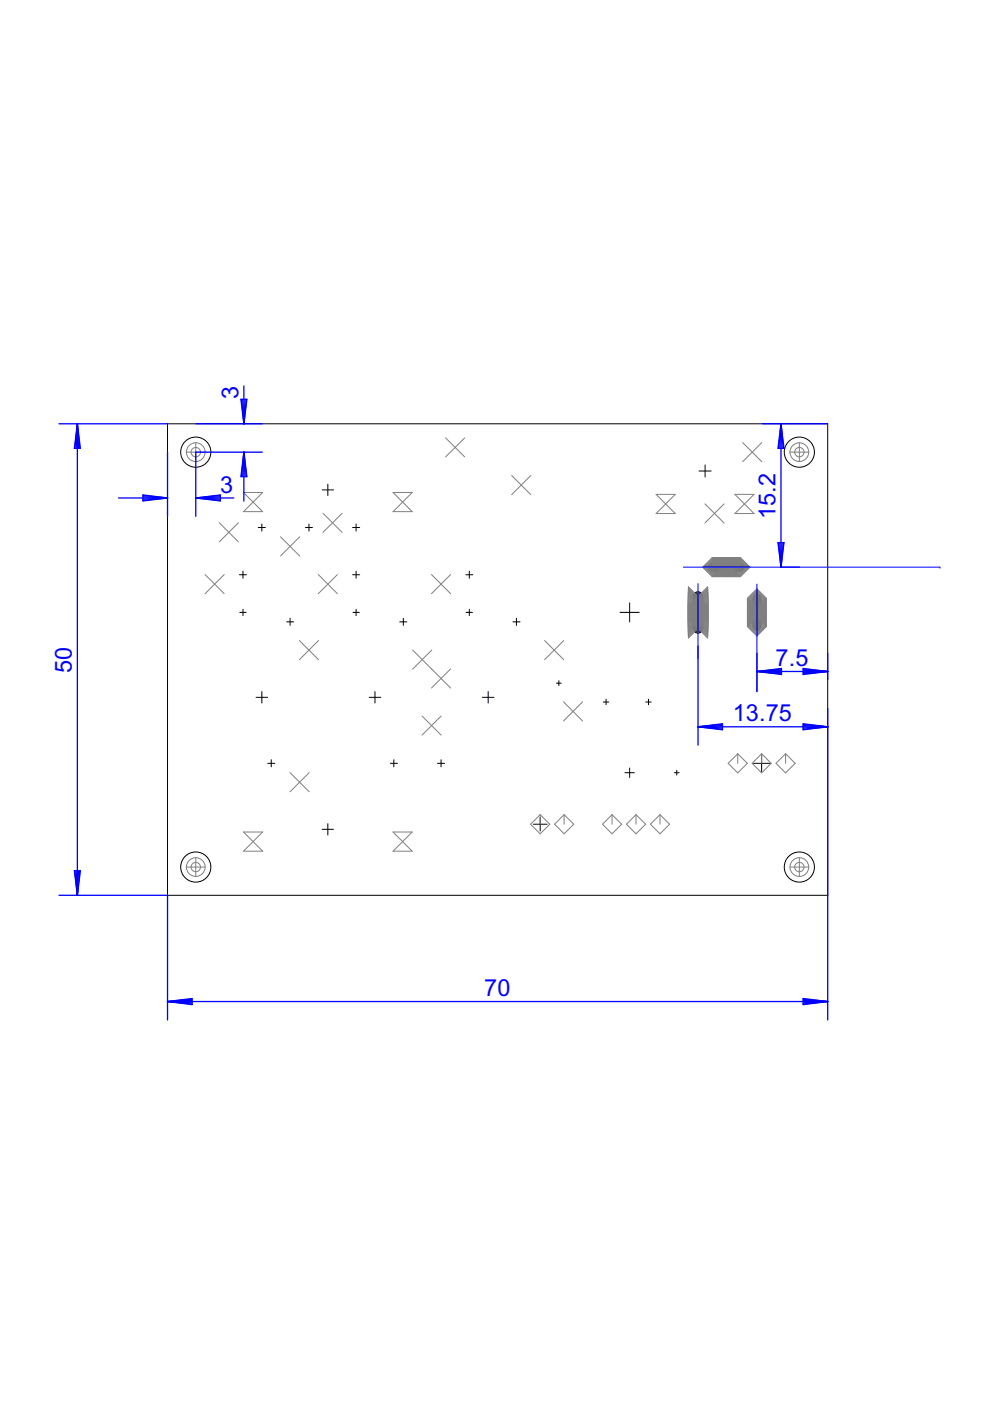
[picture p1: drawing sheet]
<svg xmlns="http://www.w3.org/2000/svg" width="210mm" height="297mm" viewBox="0 0 210 297" stroke-linecap="round" stroke-linejoin="round" font-family="sans-serif">
<defs><g id="words">
<g font-size="5.6" fill="#00f">
<text x="50.6" y="84.7" transform="rotate(-90 50.6 84.7)">3</text>
<text x="46.7" y="104.4">3</text>
<text x="164.4" y="110" transform="rotate(-90 164.4 110)">15.2</text>
<text x="15.3" y="142.7" transform="rotate(-90 15.3 142.7)">50</text>
<text x="164.4" y="141.2">7.5</text>
<text x="155.4" y="152.9">13.75</text>
<text x="102.7" y="211.2">70</text>
</g>
</g></defs>
<g fill="none" stroke="#000" stroke-width=".21">
<path d="M35.5 89.9h140v99.9h-140zM148.2 99.9h2.6M149.5 98.6v2.5M54.8 111.8h1.5M55.5 111.1v1.5M64.8 111.8h1.5M65.5 111.1v1.5M68.3 103.9h2.4M69.5 102.7v2.4M74.8 111.8h1.5M75.5 111.1v1.5M50.8 121.9h1.5"/>
<path d="M50.8 129.8h1.4M51.5 121.1v1.5M51.5 129.2v1.3M60.8 131.8h1.5M61.5 131.1v1.5M74.8 121.9h1.5M74.8 129.8h1.4M75.5 121.1v1.5M75.5 129.2v1.3M84.8 131.8h1.5M85.5 131.1v1.5M98.8 121.9h1.4"/>
<path d="M98.8 129.8h1.4M99.5 121.1v1.5M99.5 129.2v1.3M108.8 131.8h1.5M109.5 131.1v1.5M131.5 129.8h4M133.5 127.8v4.1M158.5 129.8h4M160.5 127.8v4.1M54.3 147.8h2.4M55.5 146.6v2.5M78.3 147.8h2.4"/>
<path d="M79.5 146.6v2.5M102.3 147.8h2.4M103.5 146.6v2.5M118 144.8h1M118.5 144.3v1.1M127.9 148.8h1.2M128.5 148.3v1.1M136.9 148.8h1.2M137.5 148.3v1.1M56.8 161.8h1.5M57.5 161.1v1.5M68.3 175.8h2.4"/>
<path d="M69.5 174.6v2.4M82.8 161.8h1.5M83.5 161.1v1.5M92.8 161.8h1.5M93.5 161.1v1.5M113.1 174.8h2.9M114.5 173.3v2.9M132.5 163.8h2M133.5 162.8v2M143 163.8h1M143.5 163.3v1M159.7 161.8h3.5"/>
<path d="M161.5 160.1v3.5"/>
<circle cx="41.5" cy="95.9" r="3.2"/>
<circle cx="169.5" cy="95.9" r="3.2"/>
<circle cx="148" cy="132.2" r=".99"/>
<circle cx="148" cy="130.6" r=".99"/>
<circle cx="148" cy="127.7" r=".99"/>
<circle cx="148" cy="130.2" r=".99"/>
<circle cx="148" cy="128.8" r=".99"/>
<circle cx="148" cy="127" r=".99"/>
<circle cx="148" cy="132.4" r=".99"/>
<circle cx="148" cy="128.2" r=".99"/>
<circle cx="148" cy="130.5" r=".99"/>
<circle cx="148" cy="129.1" r=".99"/>
<circle cx="148" cy="128" r=".99"/>
<circle cx="148" cy="130" r=".99"/>
<circle cx="148" cy="132.8" r=".99"/>
<circle cx="148" cy="129.6" r=".99"/>
<circle cx="148" cy="128.7" r=".99"/>
<circle cx="148" cy="127.4" r=".99"/>
<circle cx="148" cy="127.3" r=".99"/>
<circle cx="148" cy="126.4" r=".99"/>
<circle cx="148" cy="130.9" r=".99"/>
<circle cx="148" cy="132" r=".99"/>
<circle cx="148" cy="131" r=".99"/>
<circle cx="148" cy="129.5" r=".99"/>
<circle cx="148" cy="131.3" r=".99"/>
<circle cx="148" cy="131.6" r=".99"/>
<circle cx="148" cy="126.6" r=".99"/>
<circle cx="148" cy="129.8" r=".99"/>
<circle cx="148" cy="132.7" r=".99"/>
<circle cx="148" cy="129.2" r=".99"/>
<circle cx="148" cy="128.4" r=".99"/>
<circle cx="148" cy="127.8" r=".99"/>
<circle cx="148" cy="126.9" r=".99"/>
<circle cx="148" cy="133.2" r=".99"/>
<circle cx="148" cy="131.4" r=".99"/>
<circle cx="148" cy="131.8" r=".99"/>
<circle cx="148" cy="133.1" r=".99"/>
<circle cx="151" cy="120.2" r=".8"/>
<circle cx="151.2" cy="120.2" r=".8"/>
<circle cx="151.4" cy="120.2" r=".8"/>
<circle cx="151.6" cy="120.2" r=".8"/>
<circle cx="151.8" cy="120.2" r=".8"/>
<circle cx="152" cy="120.2" r=".8"/>
<circle cx="152.2" cy="120.2" r=".8"/>
<circle cx="152.4" cy="120.2" r=".8"/>
<circle cx="152.6" cy="120.2" r=".8"/>
<circle cx="152.8" cy="120.2" r=".8"/>
<circle cx="153" cy="120.2" r=".8"/>
<circle cx="153.2" cy="120.2" r=".8"/>
<circle cx="153.4" cy="120.2" r=".8"/>
<circle cx="153.6" cy="120.2" r=".8"/>
<circle cx="153.8" cy="120.2" r=".8"/>
<circle cx="154" cy="120.2" r=".8"/>
<circle cx="154.2" cy="120.2" r=".8"/>
<circle cx="154.4" cy="120.2" r=".8"/>
<circle cx="154.6" cy="120.2" r=".8"/>
<circle cx="154.8" cy="120.2" r=".8"/>
<circle cx="155" cy="120.2" r=".8"/>
<circle cx="155.2" cy="120.2" r=".8"/>
<circle cx="155.4" cy="120.2" r=".8"/>
<circle cx="155.6" cy="120.2" r=".8"/>
<circle cx="155.8" cy="120.2" r=".8"/>
<circle cx="156" cy="120.2" r=".8"/>
<circle cx="156.2" cy="120.2" r=".8"/>
<circle cx="156.4" cy="120.2" r=".8"/>
<circle cx="156.6" cy="120.2" r=".8"/>
<circle cx="156.8" cy="120.2" r=".8"/>
<circle cx="157" cy="120.2" r=".8"/>
<circle cx="160.5" cy="131.4" r=".8"/>
<circle cx="160.5" cy="130.5" r=".8"/>
<circle cx="160.5" cy="131" r=".8"/>
<circle cx="160.5" cy="131.6" r=".8"/>
<circle cx="160.5" cy="131.8" r=".8"/>
<circle cx="160.5" cy="129.1" r=".8"/>
<circle cx="160.5" cy="127.8" r=".8"/>
<circle cx="160.5" cy="126.9" r=".8"/>
<circle cx="160.5" cy="127.4" r=".8"/>
<circle cx="160.5" cy="132" r=".8"/>
<circle cx="160.5" cy="132.4" r=".8"/>
<circle cx="160.5" cy="129.5" r=".8"/>
<circle cx="160.5" cy="128.4" r=".8"/>
<circle cx="160.5" cy="127.7" r=".8"/>
<circle cx="160.5" cy="127.3" r=".8"/>
<circle cx="160.5" cy="128.2" r=".8"/>
<circle cx="160.5" cy="128.7" r=".8"/>
<circle cx="160.5" cy="130.9" r=".8"/>
<circle cx="160.5" cy="130.6" r=".8"/>
<circle cx="160.5" cy="129.2" r=".8"/>
<circle cx="160.5" cy="128" r=".8"/>
<circle cx="160.5" cy="130.2" r=".8"/>
<circle cx="160.5" cy="131.3" r=".8"/>
<circle cx="160.5" cy="132.7" r=".8"/>
<circle cx="160.5" cy="132.8" r=".8"/>
<circle cx="160.5" cy="129.6" r=".8"/>
<circle cx="160.5" cy="127" r=".8"/>
<circle cx="160.5" cy="132.2" r=".8"/>
<circle cx="160.5" cy="128.8" r=".8"/>
<circle cx="160.5" cy="130" r=".8"/>
<circle cx="41.5" cy="183.8" r="3.2"/>
<circle cx="169.5" cy="183.8" r="3.2"/>
</g>
<g fill="none" stroke="#808080" stroke-width=".21">
<path d="M39.5 95.9h4M41.5 93.8v4.1M94.5 92.8l4 4.1M98.5 92.8l-4 4.1M157.5 93.8l4 4.1M161.5 93.8l-4 4.1M167.4 95.9h4.1M169.5 93.8v4.1M46.5 110.8l4 4.1M50.5 110.8l-4 4.1M51.6 104.4h4.1l-4.1 4.1h4.1zM59.5 113.8l4 4.1"/>
<path d="M63.5 113.8l-4 4.1M68.5 108.8l4 4.1M72.5 108.8l-4 4.1M83.3 104.4h4.1l-4.1 4.1h4.1zM108.5 100.8l4 4.1M112.5 100.8l-4 4.1M139.1 104.8h4.1l-4.1 4.1h4.1zM149.5 106.8l4 4.1M151 118.2v2M151 118.2l2 2-2 2.1-2-2.1zM151.2 118.2v2M151.4 118.2v2"/>
<path d="M151.4 118.2l2 2M151.4 118.2l-2 2 2 2.1 2-2.1M151.6 118.2v2M151.6 118.2l2 2M151.6 118.2l-2 2 2 2.1 2-2.1M151.8 118.2v2M151.8 118.2l2 2M151.8 118.2l-2 2 2 2.1 2-2.1M152 118.2l2 2-2 2.1-2-2.1zM152 118.2v2M152.2 118.2v2M152.2 118.2l2 2-2 2.1-2-2.1z"/>
<path d="M152.4 118.2l-2 2 2 2.1 4-4.1M152.4 118.2v2M152.4 118.2l2 2v-2M152.6 118.2l4 4.1 2-2.1-2-2M152.6 118.2l-2 2 2 2.1 2-2.1v-2M152.6 118.2v2M152.8 118.2v2M152.8 118.2l2 2-2 2.1-2-2.1zM153 118.2v2M153.2 118.2v2M153.2 118.2l2 2M153.2 118.2l-2 2"/>
<path d="M153.4 118.2v2M153.4 118.2l2 2-2 2.1-2-2.1M153.4 118.2l-2 2M153.5 106.8l-4 4.1M153.6 118.2l2 2-2 2.1-2-2.1zM153.6 118.2v2M153.8 118.2l2 2-2 2.1-2-2.1zM153.8 118.2v2M154 118.2v2M154 118.2l2 2M154 118.2l-2 2 2 2.1 2-2.1M154.2 118.2v2"/>
<path d="M154.2 118.2l2 2M154.2 118.2l-2 2M154.4 118.2l-2 2 2 2.1 2-2.1M154.4 118.2l2 2M154.6 118.2l2 2-2 2.1-2-2.1zM154.8 118.2l2 2-2 2.1-2-2.1zM154.8 118.2v2M155 118.2v2M155 118.2l2 2M155 118.2l-2 2M155.2 118.2v2M155.2 118.2l2 2-2 2.1-2-2.1"/>
<path d="M155.2 118.2l-2 2M155.4 118.2v2M155.6 118.2v2M155.6 118.2l2 2-2 2.1-2-2.1zM155.8 118.2v2M155.8 118.2l2 2-2 2.1-2-2.1zM155.8 104.8h4.1l-4.1 4.1h4.1zM156 118.2l2 2-2 2.1-2-2.1M156 118.2v2M156 118.2l-2 2M156.2 118.2l2 2-2 2.1-2-2.1zM156.2 118.2v2"/>
<path d="M156.4 118.2v2M156.4 118.2l2 2-2 2.1-2-2.1M156.6 118.2v2M156.6 118.2l-2 2M156.8 118.2v2M156.8 118.2l2 2-2 2.1-2-2.1M156.8 118.2l-2 2M157 118.2v2M157 118.2l2 2-2 2.1-2-2.1zM43.5 121.8l4 4.1M47.5 121.8l-4 4.1M63.5 135.8l4 4.1"/>
<path d="M67.5 121.8l4 4.1M67.5 135.8l-4 4.1M71.5 121.8l-4 4.1M87.5 137.8l8 8.1M91.5 121.8l4 4.1M91.5 137.8l-4 4.1M95.5 121.8l-4 4.1M115.5 135.8l4 4.1M119.5 135.8l-4 4.1M146 125.8l4 4.1M146 128.5l4-4.1v10.9l-4-4.1M146 127.8l4 4.1"/>
<path d="M146 128l4 4.1M146 128.2l4 4.1M146 128.4l4 4.1M146 128.6l4 4.1M146 128.8l4 4.1M146 129.2l4 4.1M146 129l4 4.1M146 129.4l4 4.1M146 129.6l4 4.1M146 130l4 4.1M146 130.2l4 4.1M146 130.4l4 4.1"/>
<path d="M146 130.6l4 4.1M146 130.8l4 4.1M146 131l4 4.1M146 127.6l4 4.1M146 127.4l4 4.1M146 127.2l4 4.1M146 127l4 4.1M146 126.8l4 4.1M146 126.6l4 4.1M146 126.4l4 4.1M146 126.2l4 4.1M146 126l4 4.1"/>
<path d="M146 125.6l4 4.1M146 125.4l4 4.1M146 125.2l4 4.1M146 125l4 4.1M146 124.8l4 4.1M146 124.6l4 4.1M148 129.8v-2l-2 2 4 4.1M148 131.9l2-2.1-4 4.1M149.2 120.2l2-2 2 2-2 2.1zM150 127.8l-4 4.1M150 128.5l-4-4.1v10.9l4-4.1M150 128l-4 4.1"/>
<path d="M150 128.2l-4 4.1M150 128.4l-4 4.1M150 128.6l-4 4.1M150 128.8l-4 4.1M150 129.2l-4 4.1M150 129l-4 4.1M150 129.4l-4 4.1M150 129.6l-4 4.1M150 130l-4 4.1M150 130.2l-4 4.1M150 130.4l-4 4.1M150 130.6l-4 4.1"/>
<path d="M150 130.8l-4 4.1M150 131l-4 4.1M150 127.6l-4 4.1M150 127.4l-4 4.1M150 127.2l-4 4.1M150 127l-4 4.1M150 126.8l-4 4.1M150 126.6l-4 4.1M150 126.4l-4 4.1M150 126.2l-4 4.1M150 126l-4 4.1M150 125.8l-4 4.1"/>
<path d="M150 125.6l-4 4.1M150 125.4l-4 4.1M150 125.2l-4 4.1M150 125l-4 4.1M150 124.8l-4 4.1M150 124.6l-4 4.1M151 120.2l2-2 2 2-2 2.1zM151.2 120.2l2 2.1 2-2.1M152.2 120.2l2 2.1 2-2.1M153 120.2l2 2.1 2-2.1M153.4 120.2l2-2 2 2-2 2.1zM158.5 129.8l2-2 2 2-2 2.1z"/>
<path d="M158.5 131.8l2-2 2 2-2 2.1zM158.5 129.5l2-2.1 2 2.1-2 2zM158.5 127.4l2-2 2 2-2 2.1zM160.5 130.8l-2 2 2 2.1 2-2.1-4-4 2-2 2 2-2 2.1M160.5 124.8v8M160.5 128l2 2-2 2.1-2-2.1zM160.5 128.2l2 2-2 2.1-2-2.1zM160.5 128.4l2 2.1-2 2-2-2zM160.5 128.6l2 2-2 2.1-2-2.1zM160.5 128.8l2 2.1-2 2-2-2zM160.5 129l-2 2 2 2.1 2-2.1-4-4 2-2 2 2-2 2.1M160.5 129.2l2 2.1-2 2-2-2z"/>
<path d="M160.5 129.4l2 2-2 2.1-2-2.1zM160.5 129.6l2 2-2 2.1-2-2.1zM160.5 130l2 2-2 2.1-2-2.1zM160.5 130.2l-2 2 2 2.1 2-2.1-4-4 2-2 2 2-2 2.1M160.5 130.4l2 2-2 2.1-2-2.1zM160.5 130.6l2 2.1-2 2-2-2zM160.5 127.6l2 2-2 2.1-2-2.1zM160.5 127.2l2 2-2 2.1-2-2.1zM160.5 127l2 2.1-2 2-2-2zM160.5 126.6l2 2.1-2 2-2-2zM160.5 126.4l2 2-2 2.1-2-2.1zM160.5 126l2 2-2 2.1-2-2.1z"/>
<path d="M160.5 125.8l2 2-2 2.1-2-2.1zM160.5 125.6l2 2.1-2 2-2-2zM160.5 125.2l2 2.1-2 2-2-2zM160.5 124.8l2 2.1-2 2-2-2zM89.5 151.8l4 4.1M93.5 151.8l-4 4.1M95.5 141.8l-4 4.1M119.5 148.8l4 4.1M123.5 148.8l-4 4.1M156.4 159.8v2M156.4 159.8l2.1 2-2.1 2.1-2-2.1zM161.5 159.8v2"/>
<path d="M161.5 159.8l2 2-2 2.1-2-2.1zM166.6 159.8v2M166.6 159.8l2 2-2 2.1-2.1-2.1zM51.6 176.4h4.1l-4.1 4.1h4.1zM61.5 163.8l4.1 4.1M65.6 163.8l-4.1 4.1M83.3 176.4h4.1l-4.1 4.1h4.1zM114.5 172.7v2.1M114.5 172.7l2.1 2.1-2.1 2-2-2zM119.6 172.7v2.1M119.6 172.7l2 2.1-2 2-2-2zM129.8 172.7v2.1"/>
<path d="M129.8 172.7l2 2.1-2 2-2.1-2zM134.9 172.7v2.1M134.9 172.7l2 2.1-2 2-2.1-2zM139.9 172.7v2.1M139.9 172.7l2.1 2.1-2.1 2-2-2zM39.5 183.8h4M41.5 181.8v4.1M167.4 183.8h4.1M169.5 181.8v4.1"/>
<circle cx="41.5" cy="95.9" r="1.99"/>
<circle cx="41.5" cy="95.9" r=".99"/>
<circle cx="169.5" cy="95.9" r="1.99"/>
<circle cx="169.5" cy="95.9" r=".99"/>
<circle cx="41.5" cy="183.8" r="1.99"/>
<circle cx="41.5" cy="183.8" r=".99"/>
<circle cx="169.5" cy="183.8" r="1.99"/>
<circle cx="169.5" cy="183.8" r=".99"/>
</g>
<path d="M144.9 120.2h54.4v.3M148 123.7v15.9M160.5 123.8v22.8" fill="none" stroke="#00f" stroke-width=".21"/>
<g fill="none" stroke="#00f" stroke-width=".28">
<path d="M12.5 89.9h23M16.4 89.9l.6 5.2h-1.2zM16.4 89.9v99.9M16.4 89.9l-.2 5.2M16.4 89.9l.3 5.2M16.4 89.9l-.5 5.2M16.4 89.9l.5 5.2M35.5 95.9v13.6M41.5 89.9h14.1M51.1 84.7h1.2l-.6 5.2zM51.2 84.7l.5 5.2M51.5 84.7l.2 5.2"/>
<path d="M51.7 81.8v8.1M51.7 95.9v10.4M51.7 95.9l.6 5.1h-1.2zM51.7 95.9l-.2 5.1M51.7 95.9l.3 5.1M51.7 95.9l-.5 5.1M51.7 95.9l.5 5.1M52 84.7l-.3 5.2M52.2 84.7l-.5 5.2M55.6 95.9h-14.1v13.6M161.7 89.9h13.8M165.6 89.9v30.3"/>
<path d="M165.6 89.9l.6 5.2h-1.2zM165.6 89.9l-.3 5.2M165.6 89.9l.2 5.2M165.6 89.9l-.5 5.2M165.6 89.9l.5 5.2M25.1 105.6h10.4M30.3 104.9l5.2 .7-5.2 .6zM30.3 105.3l5.2 .3M30.3 105.1l5.2 .5M35.5 105.6l-5.2 .2M35.5 105.6l-5.2 .5M41.5 105.6h8.1"/>
<path d="M41.5 105.6l5.2-.7v1.3zM41.5 105.6l5.2 .2M41.5 105.6l5.2 .5M46.7 105.3l-5.2 .3M46.7 105.1l-5.2 .5M165 115h1.2l-.6 5.2zM165.1 115l.5 5.2M165.3 115l.3 5.2M165.8 115l-.2 5.2M166.1 115l-.5 5.2M148 137v21M160.5 138.5v8.1"/>
<path d="M165.5 120.2h4M175.5 138.5v5.6M148 154.1h27.5M148 154.1l5.2-.6v1.2zM148 154.1l5.2 .2M148 154.1l5.2 .5M153.2 153.8l-5.2 .3M153.2 153.6l-5.2 .5M160.5 142.4h15M160.5 142.4l5.2-.7v1.3zM160.5 142.4l5.2 .2M160.5 142.4l5.2 .5"/>
<path d="M165.7 142.1l-5.2 .3M165.7 141.8l-5.2 .6M170.3 141.7l5.2 .7-5.2 .6zM170.3 153.5l5.2 .6-5.2 .6zM170.3 142.1l5.2 .3M170.3 141.8l5.2 .6M170.3 153.8l5.2 .3M170.3 153.6l5.2 .5M175.5 150.2v66.1M175.5 142.4l-5.2 .2M175.5 142.4l-5.2 .5M175.5 154.1l-5.2 .2"/>
<path d="M175.5 154.1l-5.2 .5M12.5 189.8h23v26.5M15.8 184.6h1.2l-.6 5.2zM15.9 184.6l.5 5.2M16.2 184.6l.2 5.2M16.7 184.6l-.3 5.2M16.9 184.6l-.5 5.2M35.5 212.3h140M35.5 212.3l5.2-.6v1.3zM35.5 212.3l5.2 .3M35.5 212.3l5.2 .6M40.7 212.1l-5.2 .2"/>
<path d="M40.7 211.8l-5.2 .5M170.3 211.7l5.2 .6-5.2 .7zM170.3 212.1l5.2 .2M170.3 211.8l5.2 .5M175.5 212.3l-5.2 .3M175.5 212.3l-5.2 .6"/>
</g>
<use href="#words"/>
</svg>
